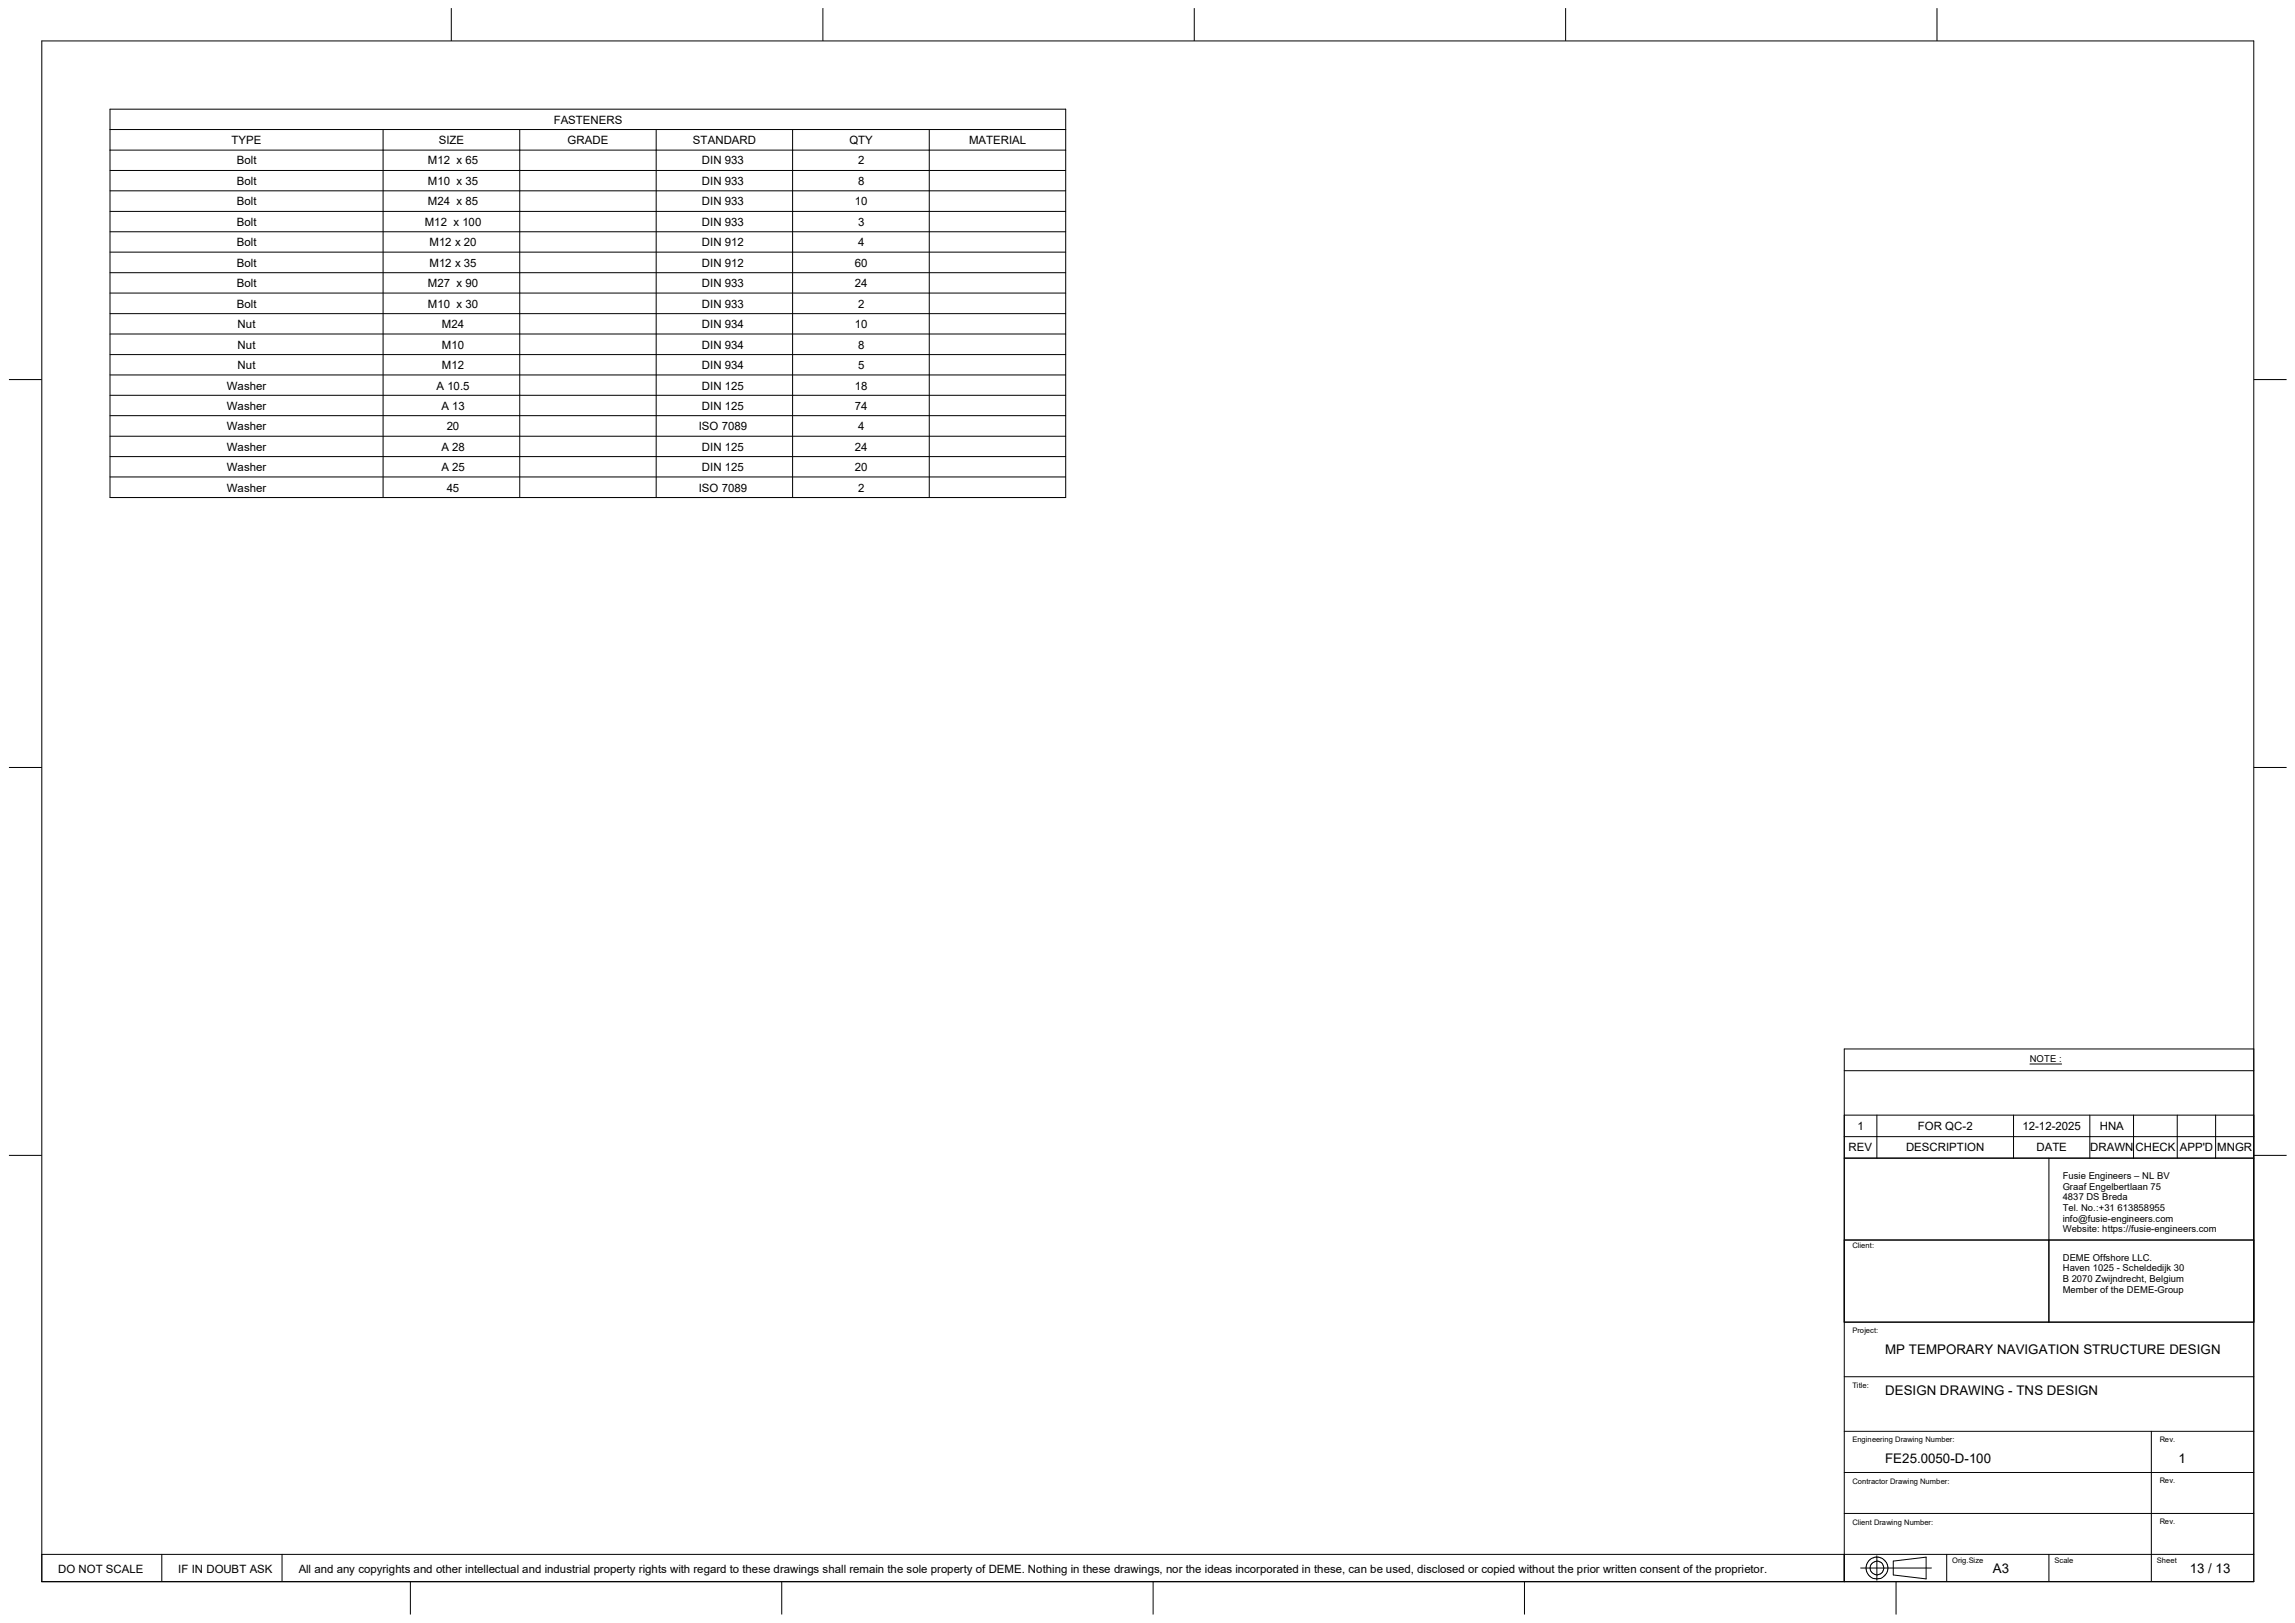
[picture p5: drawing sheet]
<svg xmlns="http://www.w3.org/2000/svg" width="420mm" height="297mm" viewBox="0 0 420 297" stroke-linecap="round" stroke-linejoin="round" font-family="sans-serif">
<defs><g id="words">
<g font-size="2.4">
<text x="345.1" y="247.9">MP TEMPORARY NAVIGATION STRUCTURE DESIGN</text>
<text x="345.1" y="255.4">DESIGN DRAWING - TNS DESIGN</text>
<text x="345.1" y="267.8">FE25.0050-D-100</text>
<text x="398.9" y="267.8">1</text>
<text x="364.9" y="287.8">A3</text>
<text x="400.9" y="287.9">13 / 13</text>
</g>
<g font-size="2.1">
<text x="101.4" y="22.6">FASTENERS</text>
<text x="42.4" y="26.4">TYPE</text>
<text x="80.3" y="26.4">SIZE</text>
<text x="103.9" y="26.4">GRADE</text>
<text x="126.9" y="26.4">STANDARD</text>
<text x="155.5" y="26.4">QTY</text>
<text x="177.4" y="26.4">MATERIAL</text>
<text x="43.4" y="30.1">Bolt</text>
<text x="43.4" y="33.9">Bolt</text>
<text x="78.3" y="30.1">M12 x 65</text>
<text x="78.3" y="33.9">M10 x 35</text>
<text x="128.5" y="30.1">DIN 933</text>
<text x="128.5" y="33.9">DIN 933</text>
<text x="157.1" y="30.1">2</text>
<text x="157.1" y="33.9">8</text>
<text x="43.4" y="37.6">Bolt</text>
<text x="43.4" y="41.3">Bolt</text>
<text x="77.8" y="41.3">M12 x 100</text>
<text x="78.3" y="37.6">M24 x 85</text>
<text x="128.5" y="37.6">DIN 933</text>
<text x="128.5" y="41.3">DIN 933</text>
<text x="156.5" y="37.6">10</text>
<text x="157.1" y="41.3">3</text>
<text x="43.4" y="45">Bolt</text>
<text x="78.6" y="45.1">M12 x 20</text>
<text x="128.5" y="45.1">DIN 912</text>
<text x="157.1" y="45">4</text>
<text x="43.4" y="48.8">Bolt</text>
<text x="43.4" y="52.5">Bolt</text>
<text x="78.3" y="52.5">M27 x 90</text>
<text x="78.6" y="48.8">M12 x 35</text>
<text x="128.5" y="48.8">DIN 912</text>
<text x="128.5" y="52.5">DIN 933</text>
<text x="156.5" y="48.8">60</text>
<text x="156.5" y="52.5">24</text>
<text x="43.4" y="56.3">Bolt</text>
<text x="78.3" y="56.3">M10 x 30</text>
<text x="128.5" y="56.3">DIN 933</text>
<text x="157.1" y="56.3">2</text>
<text x="43.5" y="60">Nut</text>
<text x="43.5" y="63.8">Nut</text>
<text x="80.9" y="60">M24</text>
<text x="80.9" y="63.8">M10</text>
<text x="128.5" y="60">DIN 934</text>
<text x="128.5" y="63.8">DIN 934</text>
<text x="156.5" y="60">10</text>
<text x="157.1" y="63.8">8</text>
<text x="41.5" y="71.3">Washer</text>
<text x="43.5" y="67.5">Nut</text>
<text x="79.9" y="71.3">A 10.5</text>
<text x="80.9" y="67.5">M12</text>
<text x="128.5" y="71.3">DIN 125</text>
<text x="128.5" y="67.5">DIN 934</text>
<text x="156.5" y="71.3">18</text>
<text x="157.1" y="67.5">5</text>
<text x="41.5" y="75">Washer</text>
<text x="80.8" y="75">A 13</text>
<text x="128.5" y="75">DIN 125</text>
<text x="156.5" y="75">74</text>
<text x="41.5" y="78.7">Washer</text>
<text x="41.5" y="82.5">Washer</text>
<text x="80.8" y="82.5">A 28</text>
<text x="81.8" y="78.7">20</text>
<text x="128" y="78.8">ISO 7089</text>
<text x="128.5" y="82.5">DIN 125</text>
<text x="156.5" y="82.5">24</text>
<text x="157.1" y="78.7">4</text>
<text x="41.5" y="86.2">Washer</text>
<text x="41.5" y="90">Washer</text>
<text x="80.8" y="86.2">A 25</text>
<text x="81.8" y="90">45</text>
<text x="128.5" y="86.2">DIN 125</text>
<text x="156.5" y="86.2">20</text>
<text x="157.1" y="90">2</text>
<text x="128" y="90">ISO 7089</text>
<text x="340.1" y="206.8">1</text>
<text x="351.1" y="206.8">FOR QC-2</text>
<text x="370.3" y="206.8">12-12-2025</text>
<text x="384.4" y="206.8">HNA</text>
<text x="338.4" y="210.7">REV</text>
<text x="348.9" y="210.7">DESCRIPTION</text>
<text x="372.8" y="210.7">DATE</text>
<text x="382.6" y="210.7">DRAWN</text>
<text x="391" y="210.7">CHECK</text>
<text x="399.1" y="210.7">APP'D</text>
<text x="405.9" y="210.7">MNGR</text>
<text x="10.7" y="287.8">DO NOT SCALE</text>
<text x="32.6" y="287.8">IF IN DOUBT ASK</text>
<text x="54.7" y="287.8">All and any copyrights and other intellectual and industrial property rights with regard to these drawings shall remain the sole property of DEME. Nothing in these drawings, nor the ideas incorporated in these, can be used, disclosed or copied without the prior written consent of the proprietor.</text>
</g>
<g font-size="1.7">
<text x="371.6" y="194.4">NOTE :</text>
<text x="377.6" y="215.7">Fusie Engineers – NL BV</text>
<text x="377.6" y="217.7">Graaf Engelbertlaan 75</text>
<text x="377.6" y="219.7">4837 DS Breda</text>
<text x="377.6" y="221.6">Tel. No.:+31 613858955</text>
<text x="377.6" y="223.6">info@fusie-engineers.com</text>
<text x="377.6" y="225.6">Website: https://fusie-engineers.com</text>
<text x="377.6" y="230.8">DEME Offshore LLC.</text>
<text x="377.6" y="232.7">Haven 1025 - Scheldedijk 30</text>
<text x="377.6" y="234.7">B 2070 Zwijndrecht, Belgium</text>
<text x="377.6" y="236.6">Member of the DEME-Group</text>
</g>
<g font-size="1.4">
<text x="339.1" y="228.5">Client:</text>
<text x="339.1" y="244">Project:</text>
<text x="339.1" y="254">Title:</text>
<text x="339.1" y="264">Engineering Drawing Number:</text>
<text x="395.4" y="264">Rev.</text>
<text x="339.1" y="271.5">Contractor Drawing Number:</text>
<text x="395.4" y="271.5">Rev.</text>
<text x="339.1" y="279">Client Drawing Number:</text>
<text x="395.4" y="279">Rev.</text>
<text x="357.4" y="286">Orig.Size</text>
<text x="376.1" y="286">Scale</text>
<text x="394.9" y="286">Sheet</text>
</g>
</g></defs>
<g fill="none" stroke="#000" stroke-width=".18">
<path d="M7.7 7.5h404.9v282h-404.9zM20.1 20h175v71.1h-175zM82.6 1.5v6M150.7 1.5v6M218.6 1.5v6M286.6 1.5v6M354.6 1.5v6M20.1 23.7h175M20.1 27.5h175M20.1 31.2h175M20.1 34.9h175M20.1 38.7h175"/>
<path d="M70.1 23.7v67.4M95.2 23.7v67.4M120.1 23.7v67.4M145.1 23.7v67.4M170.1 23.7v67.4M20.1 42.4h175M20.1 46.1h175M20.1 49.9h175M20.1 53.6h175M20.1 57.4h175M1.6 69.5h6.1M20.1 61.1h175"/>
<path d="M20.1 64.9h175M20.1 68.6h175M20.1 72.3h175M20.1 76.1h175M20.1 79.8h175M412.6 69.5h6M20.1 83.6h175M20.1 87.3h175M1.6 140.5h6.1M412.6 140.5h6M337.6 196h75M371.6 194.7h5.8"/>
<path d="M412.6 192h-75v97.5M1.6 211.5h6.1M337.6 212h75M337.6 204.1h75M337.6 208h75M343.6 204.1v7.9M368.6 204.1v7.9M375.1 212v30M382.6 204.1v7.9M390.6 204.1v7.9M398.6 204.1v7.9M405.6 204.1v7.9"/>
<path d="M412.6 211.5h6M337.6 226.9h75M337.6 242h75M337.6 252h75M337.6 262h75M337.6 269.5h75M337.6 277h75M393.9 262v27.5M7.7 284.5h404.9M29.6 284.5v5M51.6 284.5v5M75.1 289.5v6"/>
<path d="M143.1 289.5v6M211.1 289.5v6M279.1 289.5v6M340.6 287h13M343.6 284.7v4.5M346.6 285.7l6-.7v4l-6-.8zM347.1 289.5v6M356.4 284.5v5M375.1 284.5v5"/>
<circle cx="343.6" cy="287" r="2.01"/>
<circle cx="343.6" cy="287" r="1.23"/>
</g>
<use href="#words"/>
</svg>
